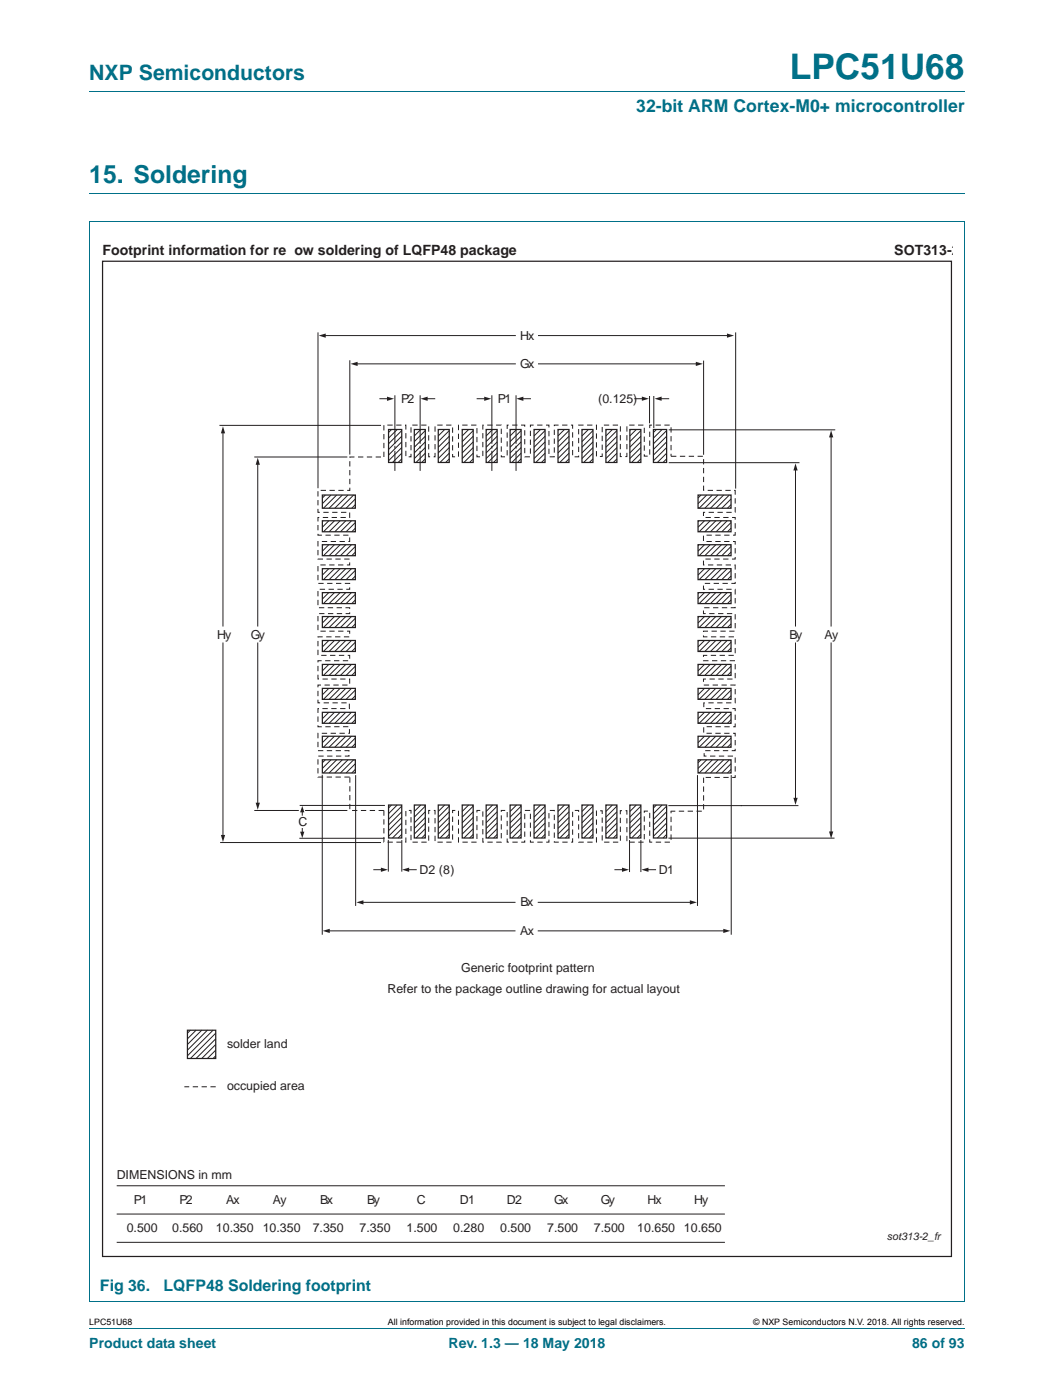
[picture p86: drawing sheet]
<svg xmlns="http://www.w3.org/2000/svg" width="210mm" height="279mm" viewBox="0 0 210 279" stroke-linecap="round" stroke-linejoin="round" font-family="sans-serif">
<defs><g id="words">
<text font-size="7" fill="#007088" x="157.6" y="15.8">LPC51U68</text>
<text font-size="4.9" fill="#007088" x="17.8" y="36.6">15. Soldering</text>
<text font-size="4.2" fill="#007088" x="17.8" y="16">NXP Semiconductors</text>
<text font-size="3.5" fill="#007088" x="126.9" y="22.3">32-bit ARM Cortex-M0+ microcontroller</text>
<g font-size="3.2" fill="#007088">
<text x="19.9" y="257.6">Fig 36.</text>
<text x="32.6" y="257.6">LQFP48 Soldering footprint</text>
</g>
<g font-size="2.8" fill="#231f20">
<text x="20.5" y="50.9">Footprint information for re ow soldering of LQFP48 package</text>
<text x="178.4" y="50.9">SOT313-2</text>
</g>
<g font-size="2.8" fill="#007088">
<text x="17.8" y="269.1">Product data sheet</text>
<text x="89.5" y="269.1">Rev. 1.3 — 18 May 2018</text>
<text x="181.9" y="269.1">86 of 93</text>
</g>
<g font-size="2.5" fill="#231f20">
<text x="103.8" y="67.9">Hx</text>
<text x="103.8" y="73.4">Gx</text>
<text x="80" y="80.5">P2</text>
<text x="99.3" y="80.5">P1</text>
<text x="119.3" y="80.4">(0.125)</text>
<text x="43.3" y="127.5">Hy</text>
<text x="50" y="127.5">Gy</text>
<text x="157.5" y="127.5">By</text>
<text x="164.5" y="127.5">Ay</text>
<text x="59.6" y="164.9">C</text>
<text x="83.7" y="174.4">D2 (8)</text>
<text x="131.5" y="174.4">D1</text>
<text x="103.8" y="180.8">Bx</text>
<text x="103.8" y="186.6">Ax</text>
<text x="92" y="193.9">Generic footprint pattern</text>
<text x="77.3" y="198.2">Refer to the package outline drawing for actual layout</text>
<text x="45.3" y="209.1">solder land</text>
<text x="45.3" y="217.5">occupied area</text>
<text x="23.3" y="235.2">DIMENSIONS in mm</text>
<text x="25.3" y="246">0.500</text>
<text x="26.7" y="240.3">P1</text>
<text x="34.3" y="246">0.560</text>
<text x="35.8" y="240.3">P2</text>
<text x="43.1" y="246">10.350</text>
<text x="45.1" y="240.3">Ax</text>
<text x="52.4" y="246">10.350</text>
<text x="54.4" y="240.3">Ay</text>
<text x="62.4" y="246">7.350</text>
<text x="63.9" y="240.3">Bx</text>
<text x="71.7" y="246">7.350</text>
<text x="73.2" y="240.3">By</text>
<text x="81.1" y="246">1.500</text>
<text x="83.1" y="240.3">C</text>
<text x="90.4" y="246">0.280</text>
<text x="91.7" y="240.3">D1</text>
<text x="99.8" y="246">0.500</text>
<text x="101.1" y="240.3">D2</text>
<text x="109.2" y="246">7.500</text>
<text x="110.6" y="240.3">Gx</text>
<text x="118.5" y="246">7.500</text>
<text x="119.9" y="240.3">Gy</text>
<text x="127.1" y="246">10.650</text>
<text x="129.2" y="240.3">Hx</text>
<text x="136.4" y="246">10.650</text>
<text x="138.5" y="240.3">Hy</text>
</g>
<text font-size="2.1" fill="#231f20" x="176.9" y="247.5">sot313-2_fr</text>
<g font-size="1.8">
<text x="17.8" y="264.5">LPC51U68</text>
<text x="77.4" y="264.5">All information provided in this document is subject to legal disclaimers.</text>
<text x="150.2" y="264.5">© NXP Semiconductors N.V. 2018. All rights reserved.</text>
</g>
</g></defs>
<path d="M17.8 18.2h174.6M17.8 38.6h174.6M17.8 44.3h174.7M17.8 44.3v215.4M192.5 44.3v215.4M17.8 259.7h174.7M17.8 265.1h174.6" fill="none" stroke="#007088" stroke-width=".2"/>
<path d="M107.4 185.8h37.2" fill="none" stroke="#231f20" stroke-width=".2"/>
<path d="M144.3 185.4l1.4 .4-1.4 .4z" fill="#231f20"/>
<path d="M65.5 185.8h37.2" fill="none" stroke="#231f20" stroke-width=".2"/>
<path d="M64.4 185.8l1.4-.4v.8z" fill="#231f20"/>
<path d="M107.4 180.1h30.5" fill="none" stroke="#231f20" stroke-width=".2"/>
<path d="M137.6 179.7l1.4 .4-1.4 .4z" fill="#231f20"/>
<path d="M72.2 180.1h30.5" fill="none" stroke="#231f20" stroke-width=".2"/>
<path d="M71.1 180.1l1.4-.4v.8z" fill="#231f20"/>
<path d="M51.4 92.5v32.4" fill="none" stroke="#231f20" stroke-width=".2"/>
<path d="M51.4 91.3l.4 1.5h-.8z" fill="#231f20"/>
<path d="M51.4 128.3v32.2" fill="none" stroke="#231f20" stroke-width=".2"/>
<path d="M51 160.2h.8l-.4 1.4z" fill="#231f20"/>
<path d="M44.5 86.2v38.7" fill="none" stroke="#231f20" stroke-width=".2"/>
<path d="M44.5 85.1l.4 1.4h-.8z" fill="#231f20"/>
<path d="M44.5 128.3v38.6" fill="none" stroke="#231f20" stroke-width=".2"/>
<path d="M44.1 166.6h.8l-.4 1.4z" fill="#231f20"/>
<path d="M107.4 72.6h31.7" fill="none" stroke="#231f20" stroke-width=".2"/>
<path d="M138.8 72.2l1.4 .4-1.4 .4z" fill="#231f20"/>
<path d="M71.1 72.6h31.7" fill="none" stroke="#231f20" stroke-width=".2"/>
<path d="M69.9 72.6l1.4-.4v.8z" fill="#231f20"/>
<path d="M107.4 67h37.9" fill="none" stroke="#231f20" stroke-width=".2"/>
<path d="M145 66.6l1.4 .4-1.4 .4z" fill="#231f20"/>
<path d="M64.7 67h38.1" fill="none" stroke="#231f20" stroke-width=".2"/>
<path d="M63.6 67l1.4-.4v.8z" fill="#231f20"/>
<path d="M20.5 52.1h169.3v198.7h-169.3z" fill="none" stroke="#231f20" stroke-width=".25"/>
<path d="M165.8 87v37.9" fill="none" stroke="#231f20" stroke-width=".2"/>
<path d="M165.8 85.9l.4 1.4h-.8z" fill="#231f20"/>
<path d="M165.8 128.3v37.9" fill="none" stroke="#231f20" stroke-width=".2"/>
<path d="M165.4 165.9h.8l-.4 1.5z" fill="#231f20"/>
<path d="M158.7 93.6v31.3" fill="none" stroke="#231f20" stroke-width=".2"/>
<path d="M158.7 92.5l.4 1.4h-.8z" fill="#231f20"/>
<path d="M158.7 128.3v31.2" fill="none" stroke="#231f20" stroke-width=".2"/>
<path d="M158.3 159.2h.8l-.4 1.4z" fill="#231f20"/>
<path d="M95.2 79.6h1.7M98.1 78.9v9.7M102.9 78.9v9.7M78.8 89v.5M83.8 89v.5M98.1 89v.5M98.1 90v4M102.9 89v.5M102.9 90v4" fill="none" stroke="#231f20" stroke-width=".2"/>
<path d="M96.6 79.2l1.4 .4-1.4 .4z" fill="#231f20"/>
<path d="M104.1 79.6h1.7" fill="none" stroke="#231f20" stroke-width=".2"/>
<path d="M103 79.6l1.4-.4v.8z" fill="#231f20"/>
<path d="M74.6 173.6h1.7" fill="none" stroke="#231f20" stroke-width=".2"/>
<path d="M76 173.2l1.4 .4-1.4 .4z" fill="#231f20"/>
<path d="M81.3 173.6h1.7" fill="none" stroke="#231f20" stroke-width=".2"/>
<path d="M80.2 173.6l1.4-.4v.8z" fill="#231f20"/>
<path d="M122.7 173.6h1.7" fill="none" stroke="#231f20" stroke-width=".2"/>
<path d="M124.1 173.2l1.4 .4-1.4 .4z" fill="#231f20"/>
<path d="M129.1 173.6h1.7" fill="none" stroke="#231f20" stroke-width=".2"/>
<path d="M127.9 173.6l1.5-.4v.8z" fill="#231f20"/>
<path d="M131.7 79.6h1.7" fill="none" stroke="#231f20" stroke-width=".2"/>
<path d="M130.6 79.6l1.4-.5v.9z" fill="#231f20"/>
<path d="M126.6 79.6h1.7" fill="none" stroke="#231f20" stroke-width=".2"/>
<path d="M128 79.1l1.5 .5-1.5 .4z" fill="#231f20"/>
<path d="M43 216.9h-6.2" fill="none" stroke="#231f20" stroke-width=".2" stroke-dasharray="1.1 .7" stroke-linecap="butt"/>
<path d="M60.3 165.3v.9M23.3 236.6h121.3M23.3 247.9h121.3M23.3 242.3h121.3" fill="none" stroke="#231f20" stroke-width=".2"/>
<path d="M37.4 205.6h5.6v5.6h-5.6z" fill="none" stroke="#231f20" stroke-width=".25"/>
<path d="M59.9 166h.8l-.4 1.3z" fill="#231f20"/>
<path d="M60.3 162v.7" fill="none" stroke="#231f20" stroke-width=".2"/>
<path d="M60.3 160.8l.4 1.3h-.8z" fill="#231f20"/>
<g fill="none" stroke="#231f20" stroke-width=".2">
<path d="M63.4 66.3v31.1M69.8 71.9v18.8M75.8 79.6h1.7M78.8 78.9v9.7M83.8 78.9v9.7M129.6 79v5.5M130.4 79v6.4M140.4 72v18.8M146.8 66.3v31.2M43.8 84.9h32.2M50.7 91.2h18.6M64.9 98.8l-.6 .6"/>
<path d="M66 98.8l-1.7 1.7M67.2 98.8l-2.7 2.6M68.3 98.8l-2.6 2.6M69.4 98.8l-2.6 2.6M70.5 98.8l-2.6 2.6M70.9 99.6l-1.9 1.8M78.1 85.7l-.6 .6M78.8 90v4M79.2 85.7l-1.7 1.7M80.1 85.9l-2.6 2.7M80.1 87.1l-2.6 2.6M80.1 88.2l-2.6 2.6"/>
<path d="M80.1 89.3l-2.6 2.7M80.1 91.6l-.7 .7M80.1 90.5l-1.8 1.8M82.8 85.7l-.2 .2M83.8 90v4M83.9 85.7l-1.3 1.3M84.8 91.6l-.7 .7M84.8 90.5l-1.8 1.8M84.8 85.9l-2.2 2.2M84.8 87.1l-2.2 2.2M84.8 88.2l-2.2 2.2M84.8 89.3l-2.2 2.2"/>
<path d="M87.6 85.7l-.2 .2M88.7 85.7l-1.3 1.3M89.6 85.9l-2.2 2.2M89.6 87.1l-2.2 2.2M89.6 88.2l-2.2 2.2M89.6 89.3l-2.2 2.2M89.6 90.5l-1.8 1.8M89.6 91.6l-.7 .7M92.4 85.7l-.2 .2M93.5 85.7l-1.3 1.3M94.4 85.9l-2.2 2.2M94.4 87.1l-2.2 2.2"/>
<path d="M94.4 88.2l-2.2 2.2M94.4 89.3l-2.2 2.2M94.4 90.5l-1.8 1.8M94.4 91.6l-.7 .7M97.1 85.7l-.1 .2M98.3 85.7l-1.3 1.3M99.2 85.9l-2.2 2.2M99.2 87.1l-2.2 2.2M99.2 88.2l-2.2 2.2M99.2 89.3l-2.2 2.2M99.2 90.5l-1.9 1.8M99.2 91.6l-.7 .7"/>
<path d="M101.9 85.7l-.1 .2M103 85.7l-1.2 1.3M104 85.9l-2.2 2.2M104 87.1l-2.2 2.2M104 88.2l-2.2 2.2M104 89.3l-2.2 2.2M104 90.5l-1.9 1.8M104 91.6l-.8 .7M106.7 85.7l-.2 .2M107.8 85.7l-1.3 1.3M108.7 90.5l-1.8 1.8M108.7 91.6l-.7 .7"/>
<path d="M108.7 85.9l-2.2 2.2M108.7 87.1l-2.2 2.2M108.7 88.2l-2.2 2.2M108.7 89.3l-2.2 2.2M111.5 85.7l-.2 .2M112.6 85.7l-1.3 1.3M113.5 91.6l-.7 .7M113.5 85.9l-2.2 2.2M113.5 87.1l-2.2 2.2M113.5 88.2l-2.2 2.2M113.5 89.3l-2.2 2.2M113.5 90.5l-1.8 1.8"/>
<path d="M116.2 85.7l-.1 .2M117.4 85.7l-1.3 1.3M118.3 91.6l-.7 .7M118.3 85.9l-2.2 2.2M118.3 87.1l-2.2 2.2M118.3 88.2l-2.2 2.2M118.3 89.3l-2.2 2.2M118.3 90.5l-1.9 1.8M121 85.7l-.1 .2M122.2 85.7l-1.3 1.3M123.1 91.6l-.8 .7M123.1 85.9l-2.2 2.2"/>
<path d="M123.1 87.1l-2.2 2.2M123.1 88.2l-2.2 2.2M123.1 89.3l-2.2 2.2M123.1 90.5l-1.9 1.8M125.8 85.7l-.2 .2M126.9 85.7l-1.3 1.3M127.8 85.9l-2.2 2.2M127.8 87.1l-2.2 2.2M127.8 88.2l-2.2 2.2M127.8 89.3l-2.2 2.2M127.8 90.5l-1.8 1.8M127.8 91.6l-.7 .7"/>
<path d="M130.9 85.7l-.6 .6M132.1 85.7l-1.8 1.7M133 90.5l-1.9 1.8M133 91.6l-.7 .7M133 85.9l-2.7 2.7M133 87.1l-2.7 2.6M133 88.2l-2.7 2.6M133 89.3l-2.7 2.7M133.4 85.8h33.2M133.4 92.3h26.1M139.8 98.8l-.5 .6M141 98.8l-1.7 1.7"/>
<path d="M142.1 98.8l-2.6 2.6M143.2 98.8l-2.6 2.6M144.4 98.8l-2.7 2.6M145.5 98.8l-2.6 2.6M145.8 99.6l-1.8 1.8M64.5 118.3l-.2 .1M64.5 113.5l-.2 .1M64.5 108.7l-.2 .2M64.5 103.9l-.2 .2M65.6 118.3l-1.3 1.3M65.6 113.5l-1.3 1.3M65.6 108.7l-1.3 1.3"/>
<path d="M65.6 103.9l-1.3 1.3M66.7 118.3l-2.2 2.2M66.7 113.5l-2.2 2.2M66.7 108.7l-2.2 2.2M66.7 103.9l-2.2 2.2M67.8 118.3l-2.1 2.2M67.8 113.5l-2.1 2.2M67.8 108.7l-2.1 2.2M67.8 103.9l-2.1 2.2M69 118.3l-2.2 2.2M69 113.5l-2.2 2.2M69 108.7l-2.2 2.2"/>
<path d="M69 103.9l-2.2 2.2M70.1 118.3l-2.2 2.2M70.1 113.5l-2.2 2.2M70.1 108.7l-2.2 2.2M70.1 103.9l-2.2 2.2M70.9 100.7l-.7 .7M70.9 118.6l-1.9 1.9M70.9 119.7l-.7 .8M70.9 113.8l-1.9 1.9M70.9 115l-.7 .7M70.9 109.1l-1.9 1.8M70.9 110.2l-.7 .7"/>
<path d="M70.9 104.3l-1.9 1.8M70.9 105.4l-.7 .7M139.4 118.3l-.1 .1M139.4 113.5l-.1 .1M139.4 108.7l-.1 .2M139.4 103.9l-.1 .2M140.5 118.3l-1.2 1.3M140.5 113.5l-1.2 1.3M140.5 108.7l-1.2 1.3M140.5 103.9l-1.2 1.3M141.7 118.3l-2.2 2.2M141.7 113.5l-2.2 2.2"/>
<path d="M141.7 108.7l-2.2 2.2M141.7 103.9l-2.2 2.2M142.8 118.3l-2.2 2.2M142.8 113.5l-2.2 2.2M142.8 108.7l-2.2 2.2M142.8 103.9l-2.2 2.2M143.9 118.3l-2.2 2.2M143.9 113.5l-2.2 2.2M143.9 108.7l-2.2 2.2M143.9 103.9l-2.2 2.2M145 118.3l-2.1 2.2M145 113.5l-2.1 2.2"/>
<path d="M145 108.7l-2.1 2.2M145 103.9l-2.1 2.2M145.8 100.7l-.7 .7M145.8 118.6l-1.8 1.9M145.8 119.7l-.7 .8M145.8 113.8l-1.8 1.9M145.8 115l-.7 .7M145.8 109.1l-1.8 1.8M145.8 110.2l-.7 .7M145.8 104.3l-1.8 1.8M145.8 105.4l-.7 .7M64.5 132.6l-.2 .2"/>
<path d="M64.5 123l-.2 .2M64.5 137.4l-.2 .1M64.5 127.8l-.2 .2M65.6 132.6l-1.3 1.3M65.6 123l-1.3 1.3M65.6 137.4l-1.3 1.3M65.6 127.8l-1.3 1.3M66.7 132.6l-2.2 2.2M66.7 123l-2.2 2.2M66.7 137.4l-2.2 2.2M66.7 127.8l-2.2 2.2M67.8 132.6l-2.1 2.2"/>
<path d="M67.8 123l-2.1 2.2M67.8 137.4l-2.1 2.2M67.8 127.8l-2.1 2.2M69 132.6l-2.2 2.2M69 123l-2.2 2.2M69 137.4l-2.2 2.2M69 127.8l-2.2 2.2M70.1 132.6l-2.2 2.2M70.1 123l-2.2 2.2M70.1 137.4l-2.2 2.2M70.1 127.8l-2.2 2.2M70.9 132.9l-1.9 1.9"/>
<path d="M70.9 134.1l-.7 .7M70.9 123.4l-1.9 1.8M70.9 124.5l-.7 .7M70.9 137.7l-1.9 1.9M70.9 138.9l-.7 .7M70.9 128.2l-1.9 1.8M70.9 129.3l-.7 .7M139.4 132.6l-.1 .2M139.4 123l-.1 .2M139.4 137.4l-.1 .1M139.4 127.8l-.1 .2M140.5 132.6l-1.2 1.3"/>
<path d="M140.5 123l-1.2 1.3M140.5 137.4l-1.2 1.3M140.5 127.8l-1.2 1.3M141.7 132.6l-2.2 2.2M141.7 123l-2.2 2.2M141.7 137.4l-2.2 2.2M141.7 127.8l-2.2 2.2M142.8 132.6l-2.2 2.2M142.8 123l-2.2 2.2M142.8 137.4l-2.2 2.2M142.8 127.8l-2.2 2.2M143.9 132.6l-2.2 2.2"/>
<path d="M143.9 123l-2.2 2.2M143.9 137.4l-2.2 2.2M143.9 127.8l-2.2 2.2M145 132.6l-2.1 2.2M145 123l-2.1 2.2M145 137.4l-2.1 2.2M145 127.8l-2.1 2.2M145.8 132.9l-1.8 1.9M145.8 134.1l-.7 .7M145.8 123.4l-1.8 1.8M145.8 124.5l-.7 .7M145.8 137.7l-1.8 1.9"/>
<path d="M145.8 138.9l-.7 .7M145.8 128.2l-1.8 1.8M145.8 129.3l-.7 .7M64.3 154.6v31.9M64.5 142.2l-.2 .1M64.5 146.9l-.2 .2M64.9 151.6l-.6 .6M65.6 142.2l-1.3 1.2M65.6 146.9l-1.3 1.3M66 151.6l-1.7 1.8M66.7 142.2l-2.2 2.1M66.7 146.9l-2.2 2.2"/>
<path d="M67.2 151.6l-2.7 2.7M67.8 142.2l-2.1 2.1M67.8 146.9l-2.1 2.2M68.3 151.6l-2.6 2.7M69 142.2l-2.2 2.1M69 146.9l-2.2 2.2M69.4 151.6l-2.6 2.7M70.1 142.2l-2.2 2.1M70.1 146.9l-2.2 2.2M70.5 151.6l-2.6 2.7M70.9 142.5l-1.9 1.8M70.9 143.6l-.7 .7"/>
<path d="M70.9 152.4l-1.9 1.9M70.9 153.5l-.7 .8M70.9 147.3l-1.9 1.8M70.9 148.4l-.7 .7M70.9 154.7v26.1M139.1 154.7v26.1M139.4 142.2l-.1 .1M139.4 146.9l-.1 .2M139.8 151.6l-.5 .6M140.5 142.2l-1.2 1.2M140.5 146.9l-1.2 1.3M141 151.6l-1.7 1.8"/>
<path d="M141.7 142.2l-2.2 2.1M141.7 146.9l-2.2 2.2M142.1 151.6l-2.6 2.7M142.8 142.2l-2.2 2.1M142.8 146.9l-2.2 2.2M143.2 151.6l-2.6 2.7M143.9 142.2l-2.2 2.1M143.9 146.9l-2.2 2.2M144.4 151.6l-2.7 2.7M145 142.2l-2.1 2.1M145 146.9l-2.1 2.2M145.5 151.6l-2.6 2.7"/>
<path d="M145.8 142.5l-1.8 1.8M145.8 143.6l-.7 .7M145.8 152.4l-1.8 1.9M145.8 153.5l-.7 .8M145.8 147.3l-1.8 1.8M145.8 148.4l-.7 .7M145.9 154.7v31.8M43.9 168.1h32.1M50.7 161.7h8.9M59.7 167.3h17M59.8 160.7h17M60.9 161.7h8.4"/>
<path d="M77.5 167.6v6.4M78.1 160.7l-.6 .6M79.2 160.7l-1.7 1.7M80.1 160.9l-2.6 2.6M80.1 162l-2.6 2.6M80.1 163.1l-2.6 2.7M80.1 164.3l-2.6 2.6M80.1 166.5l-.7 .7M80.1 165.4l-1.8 1.8M80.2 167.7v6.3M82.8 160.7l-.2 .1M83.9 160.7l-1.3 1.2"/>
<path d="M84.8 166.5l-.7 .7M84.8 165.4l-1.8 1.8M84.8 160.9l-2.2 2.2M84.8 162l-2.2 2.2M84.8 163.1l-2.2 2.2M84.8 164.3l-2.2 2.2M87.6 160.7l-.2 .1M88.7 160.7l-1.3 1.2M89.6 160.9l-2.2 2.2M89.6 162l-2.2 2.2M89.6 163.1l-2.2 2.2M89.6 164.3l-2.2 2.2"/>
<path d="M89.6 165.4l-1.8 1.8M89.6 166.5l-.7 .7M92.4 160.7l-.2 .1M93.5 160.7l-1.3 1.2M94.4 160.9l-2.2 2.2M94.4 162l-2.2 2.2M94.4 163.1l-2.2 2.2M94.4 164.3l-2.2 2.2M94.4 165.4l-1.8 1.8M94.4 166.5l-.7 .7M97.1 160.7l-.1 .1M98.3 160.7l-1.3 1.2"/>
<path d="M99.2 160.9l-2.2 2.2M99.2 162l-2.2 2.2M99.2 163.1l-2.2 2.2M99.2 164.3l-2.2 2.2M99.2 165.4l-1.9 1.8M99.2 166.5l-.7 .7M101.9 160.7l-.1 .1M103 160.7l-1.2 1.2M104 160.9l-2.2 2.2M104 162l-2.2 2.2M104 163.1l-2.2 2.2M104 164.3l-2.2 2.2"/>
<path d="M104 165.4l-1.9 1.8M104 166.5l-.8 .7M106.7 160.7l-.2 .1M107.8 160.7l-1.3 1.2M108.7 165.4l-1.8 1.8M108.7 166.5l-.7 .7M108.7 160.9l-2.2 2.2M108.7 162l-2.2 2.2M108.7 163.1l-2.2 2.2M108.7 164.3l-2.2 2.2M111.5 160.7l-.2 .1M112.6 160.7l-1.3 1.2"/>
<path d="M113.5 166.5l-.7 .7M113.5 160.9l-2.2 2.2M113.5 162l-2.2 2.2M113.5 163.1l-2.2 2.2M113.5 164.3l-2.2 2.2M113.5 165.4l-1.8 1.8M116.2 160.7l-.1 .1M117.4 160.7l-1.3 1.2M118.3 166.5l-.7 .7M118.3 160.9l-2.2 2.2M118.3 162l-2.2 2.2M118.3 163.1l-2.2 2.2"/>
<path d="M118.3 164.3l-2.2 2.2M118.3 165.4l-1.9 1.8M121 160.7l-.1 .1M122.2 160.7l-1.3 1.2M123.1 166.5l-.8 .7M123.1 160.9l-2.2 2.2M123.1 162l-2.2 2.2M123.1 163.1l-2.2 2.2M123.1 164.3l-2.2 2.2M123.1 165.4l-1.9 1.8M125.6 167.7v6.3M125.8 160.7l-.2 .1"/>
<path d="M126.9 160.7l-1.3 1.2M127.8 160.9l-2.2 2.2M127.8 162l-2.2 2.2M127.8 163.1l-2.2 2.2M127.8 164.3l-2.2 2.2M127.8 165.4l-1.8 1.8M127.8 166.5l-.7 .7M127.8 167.7v6.3M130.9 160.7l-.6 .6M132.1 160.7l-1.8 1.7M133 165.4l-1.9 1.8M133 166.5l-.7 .7"/>
<path d="M133 160.9l-2.7 2.6M133 162l-2.7 2.6M133 163.1l-2.7 2.7M133 164.3l-2.7 2.6M133.3 167.3h33.2M133.3 160.8h26M147.8 160.8h.1M38 205.6l-.6 .6M39.1 205.6l-1.7 1.7M40.2 205.6l-2.8 2.9M41.4 205.6l-4 4M42.5 205.6l-5.1 5.1"/>
<path d="M43 206.2l-5 5M43 207.3l-3.9 3.9M43 208.5l-2.8 2.7M43 209.6l-1.6 1.6M43 210.7l-.5 .5"/>
</g>
<path d="M76.6 91.2v-6.4h4.4v6.4h1v-6.4h3.5v6.4h1.3v-6.4h3.5v6.4h1.2v-6.4h3.6v6.4h1.2v-6.4h3.7v6.4h1.2v-6.4h3.5v6.4h1.1v-6.4h3.7v6.4h1.1v-6.4h3.6v6.4h1.2v-6.4h3.6v6.3h1.1v-6.3h3.7l-.1 6.3h1.4v-6.3h3.4v6.2h1.1v-6.2h4.3v6.3M133.9 91.1h6.5v6.8h6.3v4.4h-6.4v1h6.4v3.5h-6.4v1.3h6.4v3.5h-6.4v1.1h6.4v3.7h-6.4v1.2h6.4v3.7h-6.4v1.2h6.4v3.5h-6.4v1.1h6.4v3.7h-6.4v1.1h6.4v3.6h-6.4v1.2h6.4v3.6h-6.3v1.1h6.3v3.6h-6.3v1.3h6.3v3.5h-6.2v1.1h6.2v4.3h-6.4M69.8 155.1h-6.4v-4.2h6.2v-1.1h-6.2v-3.5h6.3v-1.3h-6.3v-3.6h6.3v-1.1h-6.3v-3.6h6.4v-1.2h-6.4v-3.6h6.4v-1.1h-6.4v-3.7h6.4v-1.1h-6.4v-3.5h6.4v-1.2h-6.4v-3.7h6.4v-1.2h-6.4v-3.7h6.4v-1.1h-6.4v-3.5h6.4v-1.3h-6.4v-3.5h6.4v-1h-6.4v-4.4h6.4v-6.7h6.8M140.4 155.2v6.7h-6.6M76.6 161.7h-6.8v-6.6M76.6 161.7v6.4h4.4v-6.4h1v6.4h3.5v-6.4h1.3v6.4h3.5v-6.4h1.2v6.4h3.6v-6.4h1.2v6.4h3.7v-6.4h1.2v6.4h3.5v-6.4h1.1v6.4h3.7v-6.4h1.1v6.4h3.6v-6.4h1.2v6.4h3.6v-6.3h1.1v6.3h3.7l-.1-6.3h1.4v6.3h3.4v-6.2h1.1v6.2h4.3v-6.2" fill="none" stroke="#231f20" stroke-width=".2" stroke-dasharray="1.1 .7" stroke-linecap="butt"/>
<g fill="none" stroke="#231f20" stroke-width=".25">
<path d="M64.3 98.8h6.6v2.6h-6.6zM77.5 85.7h2.6v6.6h-2.6zM82.6 85.7h2.2v6.6h-2.2zM87.4 85.7h2.2v6.6h-2.2zM92.2 85.7h2.2v6.6h-2.2zM97 85.7h2.2v6.6h-2.2zM101.8 85.7h2.2v6.6h-2.2zM106.5 85.7h2.2v6.6h-2.2zM111.3 85.7h2.2v6.6h-2.2zM116.1 85.7h2.2v6.6h-2.2zM120.9 85.7h2.2v6.6h-2.2zM125.6 85.7h2.2v6.6h-2.2z"/>
<path d="M130.3 85.7h2.7v6.6h-2.7zM139.3 98.8h6.5v2.6h-6.5zM64.3 118.3h6.6v2.2h-6.6zM64.3 113.5h6.6v2.2h-6.6zM64.3 108.7h6.6v2.2h-6.6zM64.3 103.9h6.6v2.2h-6.6zM139.3 118.3h6.5v2.2h-6.5zM139.3 113.5h6.5v2.2h-6.5zM139.3 108.7h6.5v2.2h-6.5zM139.3 103.9h6.5v2.2h-6.5zM64.3 132.6h6.6v2.2h-6.6zM64.3 123h6.6v2.2h-6.6z"/>
<path d="M64.3 137.4h6.6v2.2h-6.6zM64.3 127.8h6.6v2.2h-6.6zM139.3 132.6h6.5v2.2h-6.5zM139.3 123h6.5v2.2h-6.5zM139.3 137.4h6.5v2.2h-6.5zM139.3 127.8h6.5v2.2h-6.5zM64.3 142.2h6.6v2.1h-6.6zM64.3 146.9h6.6v2.2h-6.6zM64.3 151.6h6.6v2.7h-6.6zM139.3 142.2h6.5v2.1h-6.5zM139.3 146.9h6.5v2.2h-6.5zM139.3 151.6h6.5v2.7h-6.5z"/>
<path d="M77.5 160.7h2.6v6.5h-2.6zM82.6 160.7h2.2v6.5h-2.2zM87.4 160.7h2.2v6.5h-2.2zM92.2 160.7h2.2v6.5h-2.2zM97 160.7h2.2v6.5h-2.2zM101.8 160.7h2.2v6.5h-2.2zM106.5 160.7h2.2v6.5h-2.2zM111.3 160.7h2.2v6.5h-2.2zM116.1 160.7h2.2v6.5h-2.2zM120.9 160.7h2.2v6.5h-2.2zM125.6 160.7h2.2v6.5h-2.2zM130.3 160.7h2.7v6.5h-2.7z"/>
</g>
<path d="M77.2 79.2l1.4 .4-1.4 .4z" fill="#231f20"/>
<path d="M85 79.6h1.7" fill="none" stroke="#231f20" stroke-width=".2"/>
<path d="M83.9 79.6l1.4-.4v.8z" fill="#231f20"/>
<use href="#words"/>
</svg>
